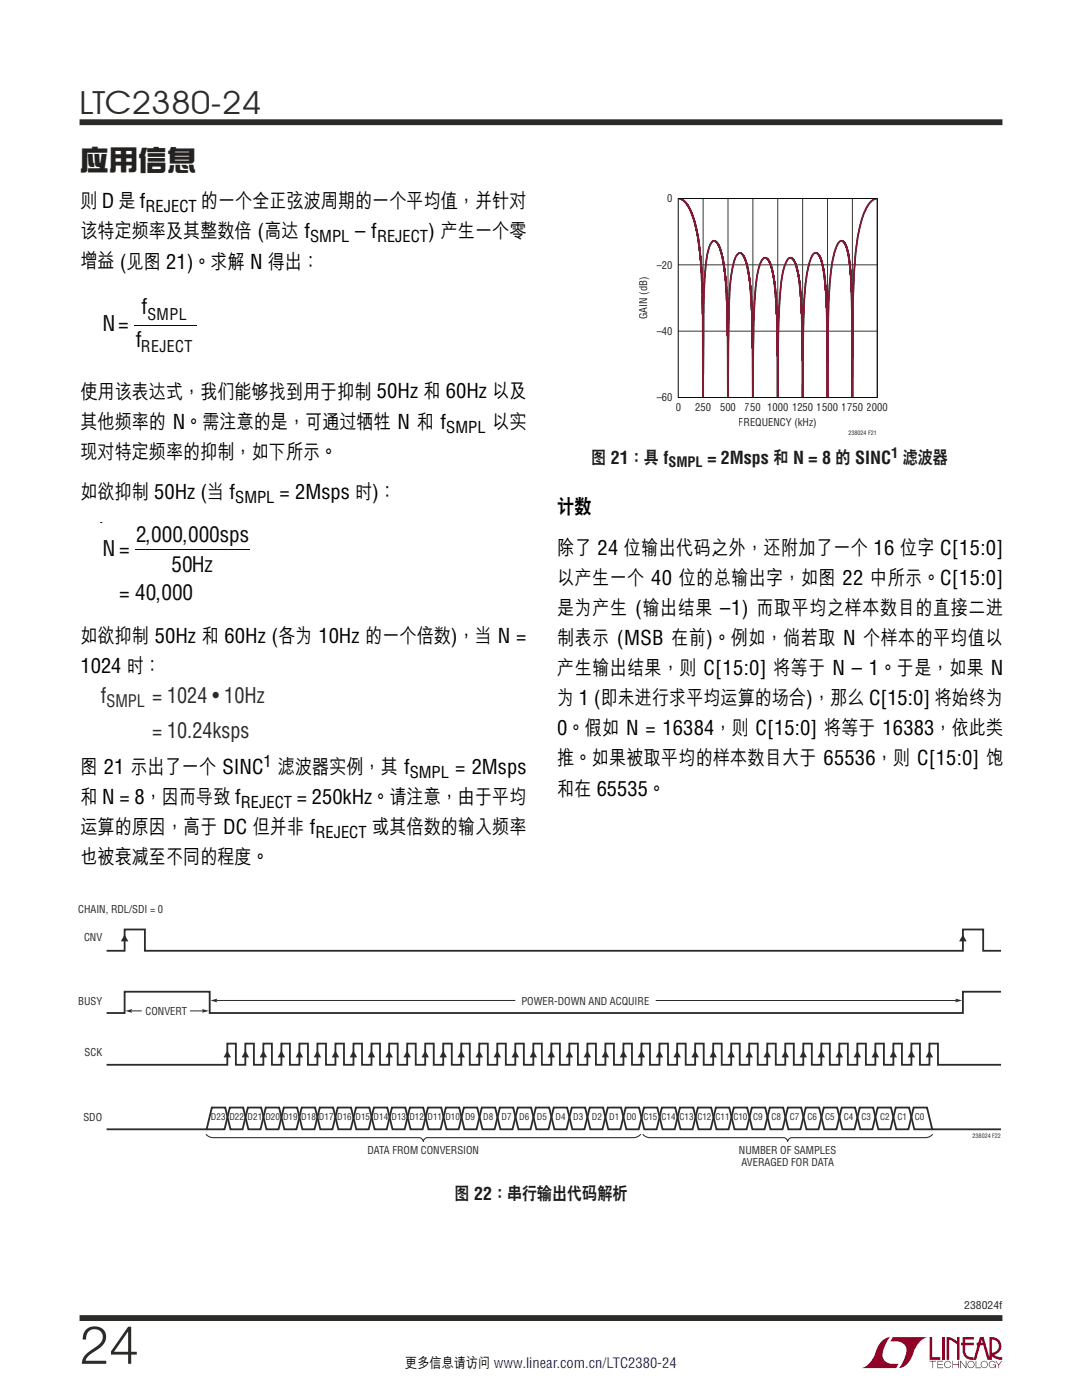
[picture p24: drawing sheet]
<svg xmlns="http://www.w3.org/2000/svg" width="216mm" height="279mm" viewBox="0 0 216 279" stroke-linecap="round" stroke-linejoin="round" font-family="sans-serif">
<defs><g id="words">
<text font-size="10.6" fill="#2c2b28" x="15.9" y="272.2">24</text>
<text font-size="6.3" fill="#2c2b28" x="15.9" y="22.8">LTC2380-24</text>
<text font-size="5.8" fill="#232220" x="15.9" y="34.2">應用信息</text>
<g font-size="4.2" fill="#080b0a">
<text x="28.2" y="62.7">f</text>
<text x="20.5" y="66">N=</text>
<text x="27.1" y="69.2">f</text>
<text x="20.5" y="110.9">N =</text>
<text x="27.2" y="108.2">2,000,000sps</text>
<text x="23.8" y="119.7">= 40,000</text>
<text x="34.2" y="114.1">50Hz</text>
</g>
<g font-size="4.2" fill="#2c2b28">
<text x="20.1" y="140.3">f</text>
<text x="30.3" y="140.3">= 1024 • 10Hz</text>
<text x="30.3" y="147.3">= 10.24ksps</text>
</g>
<g font-size="4">
<text x="16.1" y="41.6">則 D 是 f</text>
<text x="40.1" y="41.6">的一個全正弦波週期的一個平均值，並針對</text>
<text x="16.1" y="47.6">該特定頻率及其整數倍 (高達 f</text>
<text x="70.9" y="47.6">– f</text>
<text x="85.4" y="47.6">) 產生一個零</text>
<text x="16.1" y="53.6">增益 (見圖 21)。求解 N 得出：</text>
<text x="16.1" y="79.5">使用該表達式，我們能夠找到用於抑制 50Hz 和 60Hz 以及</text>
<text x="16.1" y="85.5">其他頻率的 N。需注意的是，可通過犧牲 N 和 f</text>
<text x="98.2" y="85.5">以實</text>
<text x="16.1" y="91.5">現對特定頻率的抑制，如下所示。</text>
<text x="16.1" y="99.6">如欲抑制 50Hz (當 f</text>
<text x="55.8" y="99.6">= 2Msps 時)：</text>
<text x="111.2" y="102.7">計數</text>
<text x="111.2" y="110.8">除了 24 位輸出代碼之外，還附加了一個 16 位字 C[15:0]</text>
<text x="111.2" y="116.8">以產生一個 40 位的總輸出字，如圖 22 中所示。C[15:0]</text>
<text x="111.2" y="122.8">是為產生 (輸出結果 –1) 而取平均之樣本數目的直接二進</text>
<text x="16.1" y="128.4">如欲抑制 50Hz 和 60Hz (各為 10Hz 的一個倍數)，當 N =</text>
<text x="111.2" y="128.8">制表示 (MSB 在前)。例如，倘若取 N 個樣本的平均值以</text>
<text x="16.1" y="134.3">1024 時：</text>
<text x="111.2" y="134.8">產生輸出結果，則 C[15:0] 將等於 N – 1。於是，如果 N</text>
<text x="111.2" y="140.8">為 1 (即未進行求平均運算的場合)，那麼 C[15:0] 將始終為</text>
<text x="111.2" y="146.8">0。假如 N = 16384，則 C[15:0] 將等於 16383，依此類</text>
<text x="16.1" y="154.5">圖 21 示出了一個 SINC</text>
<text x="55.5" y="154.5">濾波器實例，其 f</text>
<text x="90.8" y="154.5">= 2Msps</text>
<text x="111.2" y="152.8">推。如果被取平均的樣本數目大於 65536，則 C[15:0] 飽</text>
<text x="16.1" y="160.5">和 N = 8，因而導致 f</text>
<text x="59.2" y="160.5">= 250kHz。請注意，由於平均</text>
<text x="111.2" y="158.8">和在 65535。</text>
<text x="16.1" y="166.5">運算的原因，高於 DC 但並非 f</text>
<text x="74.3" y="166.5">或其倍數的輸入頻率</text>
<text x="16.1" y="172.4">也被衰減至不同的程度。</text>
</g>
<g font-size="3.5" fill="#1e1d1a">
<text x="118" y="92.6">圖 21：具 f</text>
<text x="141.1" y="92.6">= 2Msps 和 N = 8 的 SINC 濾波器</text>
<text x="90.7" y="239.5">圖 22：串行輸出代碼解析</text>
</g>
<text font-size="3.4" fill="#2c2b28" x="21.2" y="141.1">SMPL</text>
<g font-size="3.2">
<text x="29.1" y="42.4">REJECT</text>
<text x="61.9" y="48.4">SMPL</text>
<text x="75.2" y="48.4">REJECT</text>
<text x="89" y="86.3">SMPL</text>
<text x="46.9" y="100.4">SMPL</text>
<text x="52.6" y="153.1">1</text>
<text x="81.8" y="155.3">SMPL</text>
<text x="48.1" y="161.3">REJECT</text>
<text x="63" y="167.3">REJECT</text>
</g>
<g font-size="3.2" fill="#080b0a">
<text x="29.4" y="63.9">SMPL</text>
<text x="28.1" y="70.3">REJECT</text>
</g>
<g font-size="2.8" fill="#1e1d1a">
<text x="133.4" y="93.3">SMPL</text>
<text x="177.8" y="91.3">1</text>
</g>
<text font-size="2.8" x="80.9" y="273.1">更多信息請訪問 www.linear.com.cn/LTC2380-24</text>
<g font-size="2.1" fill="#262425">
<text x="133.1" y="40.4">0</text>
<text x="131" y="53.6">–20</text>
<text x="129.2" y="63.7" transform="rotate(-90 129.2 63.7)">GAIN (dB)</text>
<text x="131" y="66.8">–40</text>
<text x="131" y="80.1">–60</text>
<text x="134.8" y="82.1">0</text>
<text x="138.7" y="82.1">250</text>
<text x="143.7" y="82.1">500</text>
<text x="148.6" y="82.1">750</text>
<text x="153.1" y="82.1">1000</text>
<text x="158" y="82.1">1250</text>
<text x="163" y="82.1">1500</text>
<text x="168" y="82.1">1750</text>
<text x="172.9" y="82.1">2000</text>
<text x="147.4" y="85">FREQUENCY (kHz)</text>
</g>
<g font-size="2.1" fill="#2c2b28">
<text x="15.6" y="182.2">CHAIN, RDL/SDI = 0</text>
<text x="16.8" y="187.8">CNV</text>
<text x="15.6" y="200.6">BUSY</text>
<text x="29.1" y="202.6">CONVERT</text>
<text x="104" y="200.5">POWER-DOWN AND ACQUIRE</text>
<text x="16.9" y="210.7">SCK</text>
<text x="16.6" y="223.7">SDO</text>
<text x="73.3" y="230.2">DATA FROM CONVERSION</text>
<text x="147.4" y="230.2">NUMBER OF SAMPLES</text>
<text x="148" y="232.8">AVERAGED FOR DATA</text>
<text x="192.4" y="261.2">238024f</text>
</g>
<g font-size="1.8" fill="#2c2b28">
<text x="42.1" y="223.6">D23 D22 D21 D20 D19 D18 D17 D16 D15 D14 D13 D12 D11 D10 D9</text>
<text x="96.4" y="223.6">D8</text>
<text x="100.1" y="223.6">D7</text>
<text x="103.6" y="223.6">D6</text>
<text x="107.1" y="223.6">D5</text>
<text x="110.9" y="223.6">D4</text>
<text x="114.4" y="223.6">D3</text>
<text x="118.1" y="223.6">D2</text>
<text x="121.5" y="223.6">D1</text>
<text x="125" y="223.6">D0</text>
<text x="128.4" y="223.6">C15 C14 C13 C12 C11 C10 C9</text>
<text x="154" y="223.6">C8</text>
<text x="157.6" y="223.6">C7</text>
<text x="161.1" y="223.6">C6</text>
<text x="164.7" y="223.6">C5</text>
<text x="168.4" y="223.6">C4</text>
<text x="171.9" y="223.6">C3</text>
<text x="175.6" y="223.6">C2</text>
<text x="179.1" y="223.6">C1</text>
<text x="182.5" y="223.6">C0</text>
</g>
<text font-size="1.2" fill="#262425" x="169.3" y="86.8">238024 F21</text>
<text font-size="1.2" fill="#2c2b28" x="194.1" y="227">238024 F22</text>
</g></defs>
<g fill="#900126">
<path d="M185.5 266.8h.5v4.1h1.6v.5h-2.1z"/>
<path d="M176.2 267.4l1-.5h.5h-.1a6.2 6.2 0 0 0-1.4 4 2.58 2.58 0 0 0 3.1 1.3l-.5 .8h-6.9a4.9 4.9 0 0 0 3-3.8l.4-.7z"/>
<path d="M178.1 266.9h7a4.9 4.9 0 0 0-3.1 3.7 3.2 3.2 0 0 1-2.7 2.4h.1a6.2 6.2 0 0 0 1.4-4.1 2.58 2.58 0 0 0-3.1-1.2z"/>
<path d="M188 266.8h.5v4.6h-.5z"/>
<path d="M188.9 266.8l1 .2 1.1 .7v-.9h.5v4.6h-.5v-3.1l-1.6-.9v4h-.5z"/>
<path d="M185.5 271.6h1.3v.1h-.6v1.3h-.1v-1.3h-.6z"/>
<path d="M187 271.6h1.2v.1h-1v.5h.9v.2h-.9v.5h1v.1h-1.2z"/>
<path d="M190 271.6h.2v.6h1v-.6h.1v1.4h-.1v-.6h-1v.6h-.2z"/>
<path d="M191.6 271.6h.1l1 1.2v-1.2h.1v1.4l-1.1-1.2v1.2h-.1z"/>
<path d="M194.7 271.6h.1v1.3h.9v.1h-1z"/>
<path d="M198.6 271.6h.2l.5 .7 .5-.7h.2l-.6 .8v.6h-.2v-.6z"/>
<path d="M192.1 266.8h2.2v.5h-1.7v.7h1.7v.5h-1.7v1.1a1.32 1.32 0 0 0 1.7 1.3v.5l1.2-4.6h.8l1.1 4.1v-4.1a1.84 1.84 0 0 1 2.4 1.4 1.84 1.84 0 0 1-1.5 2.2l.8 .4 .9 .1v.5l-1.2-.2-1-.6v-.6a1.34 1.34 0 0 0 1.5-1.2 1.34 1.34 0 0 0-1.4-1.5v4.1h-.9l-.8-2.9h-1.3v-.5h1.2l-.2-.7-1.1 4.1a2.06 2.06 0 0 1-2.7-1.3v-1.6h-.4v-.5h.4z"/>
<path d="M193.2 271.8a.72 .72 0 0 1 1.2 .1 .72 .72 0 0 1-.4 1.1 .72 .72 0 0 1-1-.7h.2a.59 .59 0 0 0 .8 .5 .59 .59 0 0 0 .2-.9 .59 .59 0 0 0-1 .2v.2h-.2z"/>
<path d="M195.9 271.8a.72 .72 0 0 1 1.1 .1 .72 .72 0 0 1-.4 1.1 .72 .72 0 0 1-.9-.7h.1a.59 .59 0 0 0 .8 .5 .59 .59 0 0 0 .2-.9 .59 .59 0 0 0-.9 .2l-.1 .2h-.1z"/>
<path d="M197.5 271.8a.72 .72 0 0 1 1.2 .2h-.2a.59 .59 0 0 0-.9-.1 .59 .59 0 0 0 .1 .9 .59 .59 0 0 0 .9-.4h-.5v-.1h.6v.7h-.1v-.3a.73 .73 0 0 1-1.1 .2 .73 .73 0 0 1 0-1.1z"/>
<path d="M188.6 271.8a.71 .71 0 0 1 1.2 .3h-.1a.59 .59 0 0 0-.9-.3 .59 .59 0 0 0-.1 1 .59 .59 0 0 0 1-.3h.1a.73 .73 0 0 1-1.1 .4 .73 .73 0 0 1-.1-1.1z"/>
</g>
<path d="M15.9 24.4h184.1M15.9 263h184.1" fill="none" stroke="#2c2b28" stroke-width="1.2" stroke-linecap="butt"/>
<path d="M135.3 39.6h39.7v39.7h-39.7zM26.7 64.9h12.4M20.1 104.3h.1M27 109.7h22.9" fill="none" stroke="#080b0a" stroke-width=".2"/>
<path d="M135.3 39.6h39.7v39.7M140.3 39.6v39.7M145.3 39.6v39.7M150.2 39.6v39.7M155.2 39.6v39.7M160.2 39.6v39.7M165.1 39.6v39.7M170.1 39.6v39.7M135.3 52.9h39.7M135.3 66.1h39.7" fill="none" stroke="#353635" stroke-width=".2"/>
<path d="M135.7 39.7l.7 .3 .6 .6 .8 1.5v-.2l.3 1v-.2l.7 2.6v-.3l.4 2v-.4l.5 4.3v-.7l.3 5.9v-1.5l.1 4v-2.2l.1 6.3v-3.8l.1 20.4M174.8 39.7a4.1 4.1 0 0 0-2.4 2.9 47.2 47.2 0 0 0-2.1 14.3l-.2 22.4M140.3 79.3v-15.9v11.3l.1-8.7a90.2 90.2 0 0 1 .9-15.8 2.35 2.35 0 0 1 1.2-2.1l.5 .2 .4 .7v-.2l.5 1.6v-.3l.2 1v-.3l.4 2.7v-.5l.2 2v-.7l.1 2.7v-1l.3 6.6v-2.3l.1 6.8v-4.1v16.3l.1-11.4v6.3v-5.4a87.9 87.9 0 0 1 .9-15.5 3.7 3.7 0 0 1 1.2-2.8h.4l.4 .2 .5 1.1v-.2l.2 .8v-.3l.4 2.2v-.4l.2 1.5v-.6l.2 2.9v-.8l.3 5.1v-1.7l.1 4.3v-2.4l.1 7.3v-4.5v14.3M150.2 79.3l.1-8.8v2.9a133.7 133.7 0 0 1 .8-18.8l.6-1.9a1.2 1.2 0 0 1 1.1-1.2l.3 .1 .2 .3v-.1l.3 .6v-.2l.5 1.9v-.3l.4 2.9v-.6l.1 1.4v-.7l.2 2.7v-1l.3 7v-2.5v8.1v-5.2l.1 13.4a208 208 0 0 1 .8-23.8 7.6 7.6 0 0 1 1.4-4l.4-.1 .4 .2 .4 .9v-.2l.2 .7v-.3l.4 2v-.4l.2 1.5v-.5l.3 2.9v-.9l.2 5.3v-1.7l.1 4.6v-2.7l.1 9.1v-5.9v13.3M160.2 79.3a286.9 286.9 0 0 1 .6-23 13.9 13.9 0 0 1 1.4-5.5 .55 .55 0 0 1 .9-.1l.3 .3v-.1l.2 .4v-.1l.3 .8v-.2l.4 2.2v-.5l.4 3.4v-.9v2v-1l.1 2.4v-1.3l.2 6.4v-2.8l.1 10.4v-7.1v14.3v-.5a255.1 255.1 0 0 1 .7-24.8 11.4 11.4 0 0 1 1.7-5.8l.4-.1 .4 .1 .5 .8v-.2l.1 .7v-.2l.5 2.2v-.5l.1 1.1v-.5l.2 3.2v-1l.3 7.8v-3l.1 12.4v-8.9v17.2" fill="none" stroke="#801b33" stroke-width=".3"/>
<path d="M135.7 39.7l.7 .3 .6 .6 .8 1.5v-.2l.3 1v-.2l.7 2.6v-.3l.4 2v-.4l.5 4.3v-.7l.3 5.9v-1.5l.1 4v-2.2l.1 6.3v-3.8l.1 20.4M174.8 39.7a4.1 4.1 0 0 0-2.4 2.9 47.2 47.2 0 0 0-2.1 14.3l-.2 22.4M140.3 79.3v-15.9v11.3l.1-8.7a90.2 90.2 0 0 1 .9-15.8 2.35 2.35 0 0 1 1.2-2.1l.5 .2 .4 .7v-.2l.5 1.6v-.3l.2 1v-.3l.4 2.7v-.5l.2 2v-.7l.1 2.7v-1l.3 6.6v-2.3l.1 6.8v-4.1v16.3l.1-11.4v6.3v-5.4a87.9 87.9 0 0 1 .9-15.5 3.7 3.7 0 0 1 1.2-2.8h.4l.4 .2 .5 1.1v-.2l.2 .8v-.3l.4 2.2v-.4l.2 1.5v-.6l.2 2.9v-.8l.3 5.1v-1.7l.1 4.3v-2.4l.1 7.3v-4.5v14.3M150.2 79.3l.1-8.8v2.9a133.7 133.7 0 0 1 .8-18.8l.6-1.9a1.2 1.2 0 0 1 1.1-1.2l.3 .1 .2 .3v-.1l.3 .6v-.2l.5 1.9v-.3l.4 2.9v-.6l.1 1.4v-.7l.2 2.7v-1l.3 7v-2.5v8.1v-5.2l.1 13.4a208 208 0 0 1 .8-23.8 7.6 7.6 0 0 1 1.4-4l.4-.1 .4 .2 .4 .9v-.2l.2 .7v-.3l.4 2v-.4l.2 1.5v-.5l.3 2.9v-.9l.2 5.3v-1.7l.1 4.6v-2.7l.1 9.1v-5.9v13.3M160.2 79.3a286.9 286.9 0 0 1 .6-23 13.9 13.9 0 0 1 1.4-5.5 .55 .55 0 0 1 .9-.1l.3 .3v-.1l.2 .4v-.1l.3 .8v-.2l.4 2.2v-.5l.4 3.4v-.9v2v-1l.1 2.4v-1.3l.2 6.4v-2.8l.1 10.4v-7.1v14.3v-.5a255.1 255.1 0 0 1 .7-24.8 11.4 11.4 0 0 1 1.7-5.8l.4-.1 .4 .1 .5 .8v-.2l.1 .7v-.2l.5 2.2v-.5l.1 1.1v-.5l.2 3.2v-1l.3 7.8v-3l.1 12.4v-8.9v17.2" fill="none" stroke="#811b34" stroke-width=".36"/>
<path d="M24.9 186.5l.7 1.4h-1.5z" fill="#2c2b28"/>
<path d="M43.1 199.7h59.7" fill="none" stroke="#2c2b28" stroke-width=".2"/>
<path d="M42 199.7l1.4-.4-.3 .4 .3 .3z" fill="#2c2b28"/>
<path d="M26.2 201.7h2.1" fill="none" stroke="#2c2b28" stroke-width=".2"/>
<path d="M25 201.7l1.4-.3-.2 .3 .2 .4z" fill="#2c2b28"/>
<path d="M37.9 201.8h2.6" fill="none" stroke="#2c2b28" stroke-width=".2"/>
<path d="M40.3 201.4l1.4 .4-1.4 .3 .2-.4z" fill="#2c2b28"/>
<path d="M21.3 189.7h3.6v-4.2h4v4.2h163.2v-4.2h4.1v4.2h3.5" fill="none" stroke="#2c2b28" stroke-width=".36"/>
<g fill="#2c2b28">
<path d="M131.6 209.7l.7 1.3h-1.5z"/>
<path d="M135.1 209.7l.8 1.3h-1.5z"/>
<path d="M138.7 209.7l.8 1.3h-1.5z"/>
<path d="M142.3 209.7l.8 1.3h-1.5z"/>
<path d="M145.9 209.7l.8 1.3h-1.5z"/>
<path d="M149.5 209.7l.8 1.3h-1.6z"/>
<path d="M153.1 209.7l.7 1.3h-1.5z"/>
<path d="M156.7 209.7l.7 1.3h-1.5z"/>
<path d="M160.3 209.7l.7 1.3h-1.5z"/>
<path d="M163.9 209.7l.7 1.3h-1.5z"/>
<path d="M167.5 209.7l.7 1.3h-1.5z"/>
<path d="M171.1 209.7l.7 1.3h-1.5z"/>
<path d="M174.7 209.7l.7 1.3h-1.5z"/>
<path d="M178.3 209.7l.7 1.3h-1.5z"/>
<path d="M181.9 209.7l.7 1.3h-1.5z"/>
<path d="M185.4 209.7l.8 1.3h-1.5z"/>
</g>
<path d="M199.7 197.9h-7.6v4.3h-150.3v-4.3h-16.9v4.3h-3.6" fill="none" stroke="#2c2b28" stroke-width=".36"/>
<path d="M130.8 199.7h60" fill="none" stroke="#2c2b28" stroke-width=".2"/>
<g fill="#2c2b28">
<path d="M190.6 199.3l1.4 .4-1.4 .3 .2-.3z"/>
<path d="M192.1 186.5l.8 1.4h-1.5z"/>
<path d="M74.1 209.7l.8 1.3h-1.5z"/>
<path d="M77.7 209.7l.7 1.3h-1.5z"/>
<path d="M81.2 209.7l.8 1.3h-1.5z"/>
<path d="M84.8 209.7l.8 1.3h-1.5z"/>
<path d="M88.4 209.7l.8 1.3h-1.5z"/>
<path d="M92 209.7l.8 1.3h-1.5z"/>
<path d="M95.6 209.7l.8 1.3h-1.5z"/>
<path d="M99.2 209.7l.8 1.3h-1.5z"/>
<path d="M102.8 209.7l.8 1.3h-1.5z"/>
<path d="M106.4 209.7l.8 1.3h-1.5z"/>
<path d="M110 209.7l.8 1.3h-1.5z"/>
<path d="M113.6 209.7l.8 1.3h-1.5z"/>
<path d="M117.2 209.7l.8 1.3h-1.6z"/>
<path d="M120.8 209.7l.8 1.3h-1.6z"/>
<path d="M124.4 209.7l.7 1.3h-1.5z"/>
<path d="M128 209.7l.7 1.3h-1.5z"/>
</g>
<path d="M21.3 212.5h24.1v-4.2h1.7v4.2h1.9v-4.2h1.7v4.2h1.9v-4.2h1.7v4.2h1.8v-4.2h1.8v4.2h1.8v-4.2h1.7v4.2h1.9v-4.2h1.7v4.2h1.9v-4.2h1.7v4.2h1.9v-4.2h1.7v4.2h1.9v-4.2h1.7v4.2h1.9v-4.2h1.7v4.2h1.9v-4.2h1.7v4.2h1.8v-4.2h1.7v4.2h1.9v-4.2h1.7v4.2h1.9v-4.2h1.7v4.2h1.9v-4.2h1.7v4.2h1.9v-4.2h1.7v4.2h1.9v-4.2h1.7v4.2h1.9v-4.2h1.7v4.2h1.9v-4.2h1.7v4.2h1.9v-4.2h1.7v4.2h1.9v-4.2h1.7v4.2h1.9v-4.2h1.7v4.2h1.9v-4.2h1.7v4.2h1.9v-4.2h1.7v4.2h1.9v-4.2h1.7v4.2h1.8v-4.2h1.7v4.2h1.9v-4.2h1.7v4.2h1.9v-4.2h1.7v4.2h1.9v-4.2h1.7v4.2h1.9v-4.2h1.7v4.2h1.9v-4.2h1.7v4.2h1.9v-4.2h1.7v4.2h1.9v-4.2h1.7v4.2h1.9v-4.2h1.7v4.2h1.9v-4.2h1.7v4.2h1.9v-4.2h1.7v4.2h1.9v-4.2h1.7v4.2h1.9v-4.2h1.7v4.2h1.9v-4.2h1.7v4.2h1.9v-4.2h1.7v4.2h12.5" fill="none" stroke="#2c2b28" stroke-width=".36"/>
<g fill="#2c2b28">
<path d="M45.4 209.7l.7 1.3h-1.5z"/>
<path d="M49 209.7l.7 1.3h-1.5z"/>
<path d="M52.5 209.7l.8 1.3h-1.5z"/>
<path d="M56.1 209.7l.8 1.3h-1.5z"/>
<path d="M59.7 209.7l.8 1.3h-1.5z"/>
<path d="M63.3 209.7l.8 1.3h-1.5z"/>
<path d="M66.9 209.7l.8 1.3h-1.5z"/>
<path d="M70.5 209.7l.8 1.3h-1.5z"/>
</g>
<path d="M21.3 225.4h19.9l1.1-4.4h2.6l1.1 4.4h2.4l1.1-4.4h2.6l1.1 4.4h2.4l1-4.4h2.7l1 4.4h2.5l1-4.4h2.7l1 4.4h2.5l1-4.4h2.7l1 4.4h2.5l1-4.4h2.7l1 4.4h2.4l1.1-4.4h2.7l1 4.4h2.4l1.1-4.4h2.6l1.1 4.4h2.4l1-4.4h2.7l1.1 4.4h2.4l1-4.4h2.7l1 4.4h2.4l1.1-4.4h2.7l1 4.4h2.4l1.1-4.4h2.6l1.1 4.4h2.4l1.1-4.4h2.7l1 4.4h2.4l1.1-4.4h2.6l1.1 4.4h2.4l1-4.4h2.7l1.1 4.4h2.4l1-4.4h2.7l1 4.4h2.5l1-4.4h2.7l1 4.4h2.4l1.1-4.4h2.6l1.1 4.4h2.4l1.1-4.4h2.6l1.1 4.4h2.4l1-4.4h2.7l1 4.4h3.6M41.2 225.4h3.6l1.1-4.4h2.6l1.1 4.4h2.4l1-4.4h2.7l1 4.4h2.5l1-4.4h2.7l1 4.4h2.4l1.1-4.4h2.6l1.1 4.4h2.5l1-4.4h2.7l1 4.4h2.4l1.1-4.4h2.7l1 4.4h2.4l1.1-4.4h2.6l1.1 4.4h2.4l1-4.4h2.7l1.1 4.4h2.4l1-4.4h2.7l1 4.4h2.4l1.1-4.4h2.7l1 4.4h2.4l1.1-4.4h2.6l1.1 4.4h2.4l1-4.4h2.7l1.1 4.4h2.4l1.1-4.4h2.6l1.1 4.4h2.4l1-4.4h2.7l1.1 4.4h2.4l1-4.4h2.7l1 4.4h2.5l1-4.4h2.7l1 4.4h2.4l1.1-4.4h2.6l1.1 4.4h2.4l1.1-4.4h2.6l1.1 4.4h2.4l1-4.4h2.7l1 4.4h2.5l1-4.4h2.7l1 4.4h13.7" fill="none" stroke="#2c2b28" stroke-width=".36"/>
<path d="M127.9 226.3a1.88 1.88 0 0 1-1.5 .7h-41.2a.91 .91 0 0 0-.7 .8 .91 .91 0 0 0-.8-.8h-41.2a1.87 1.87 0 0 1-1.4-.6M186.1 226.3a1.88 1.88 0 0 1-1.5 .7h-26.7a.91 .91 0 0 0-.7 .8 .91 .91 0 0 0-.8-.8h-26.7a1.87 1.87 0 0 1-1.4-.6" fill="none" stroke="#2c2b28" stroke-width=".21"/>
<use href="#words"/>
</svg>
